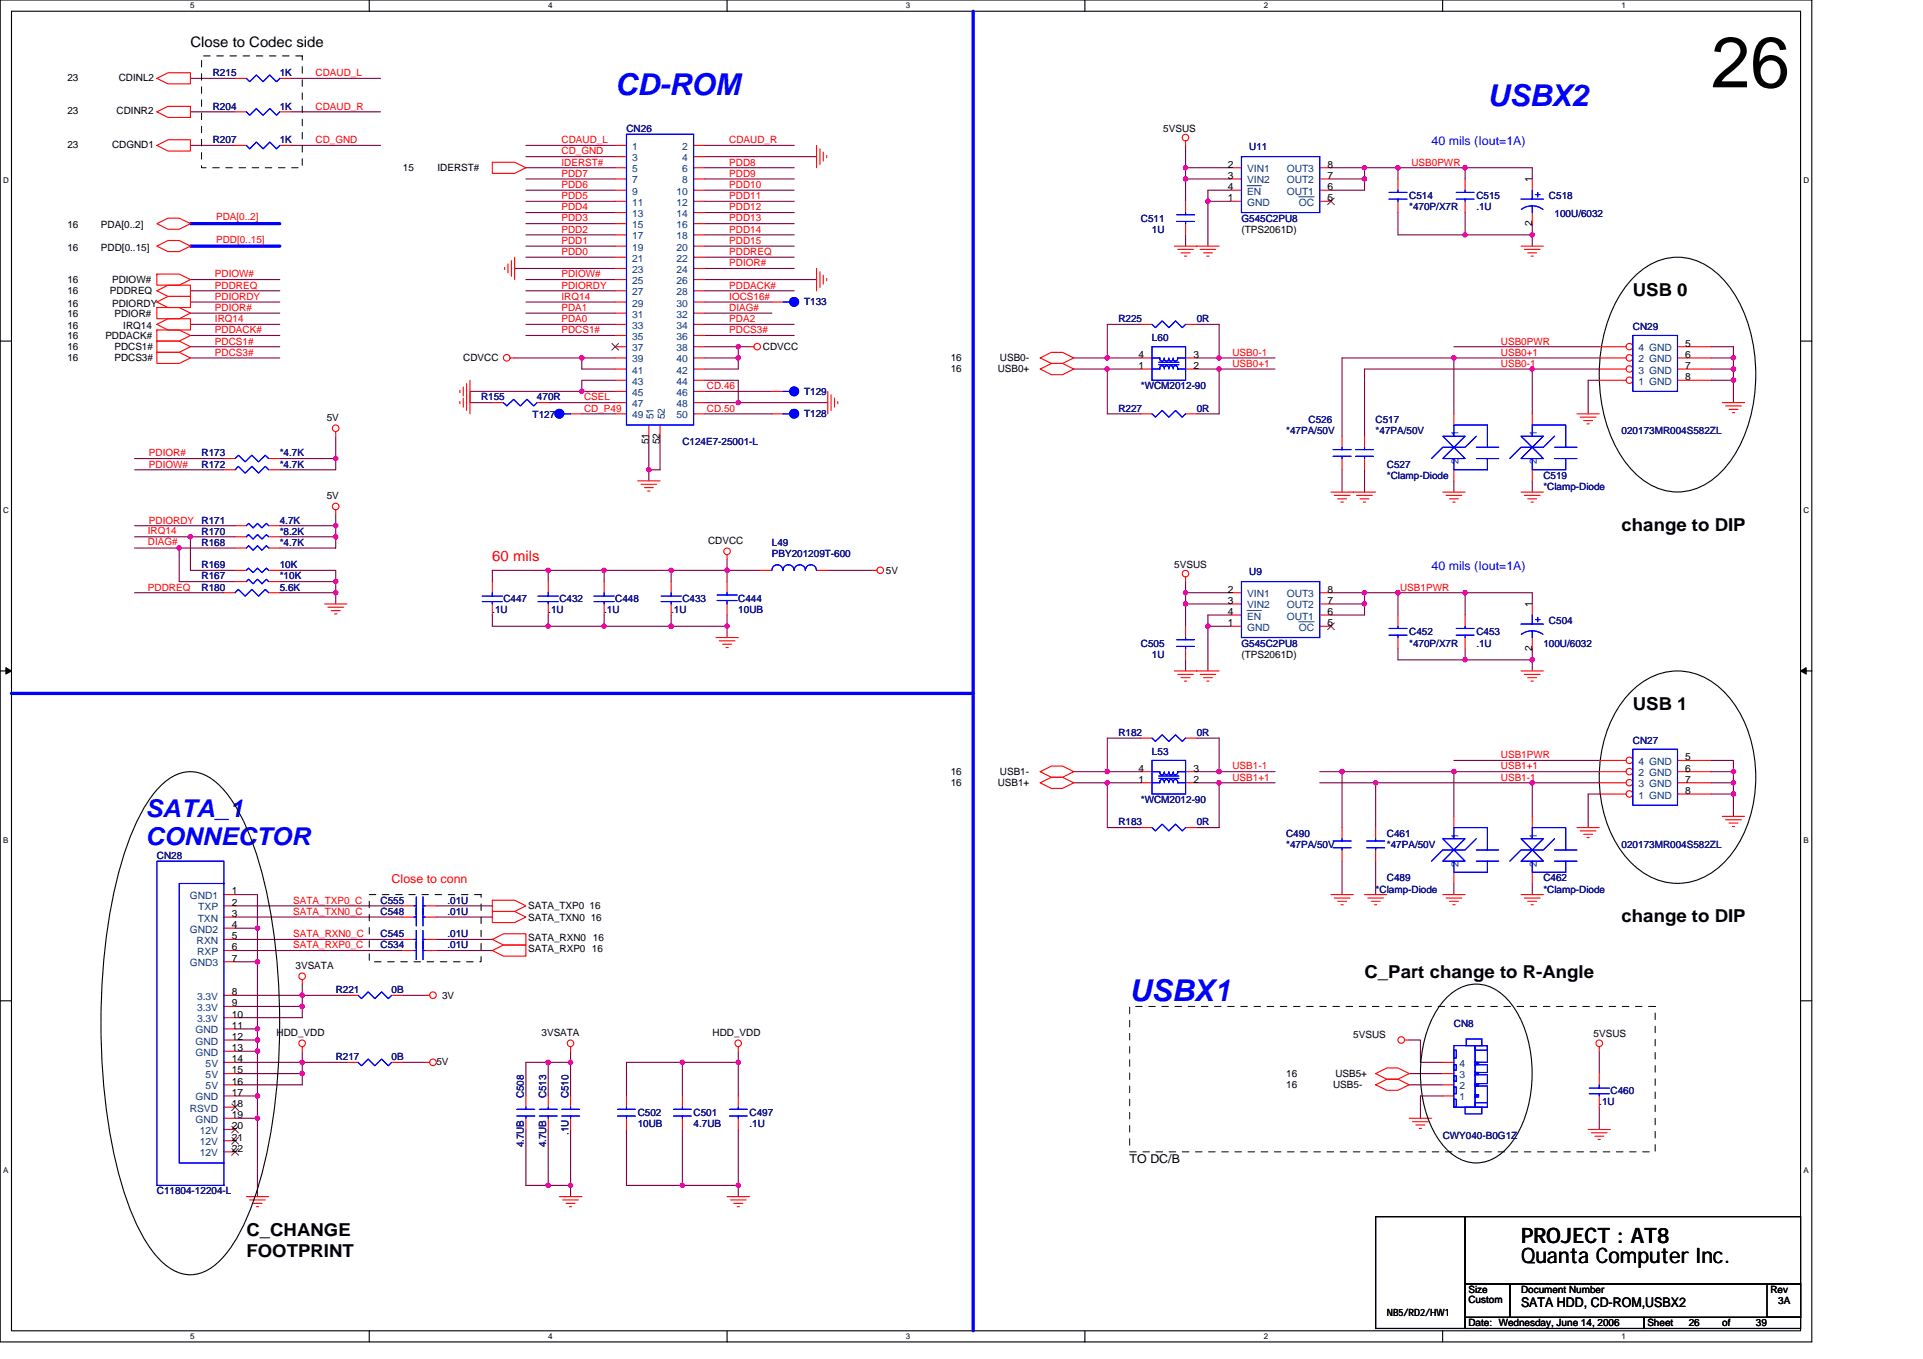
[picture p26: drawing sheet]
<svg xmlns="http://www.w3.org/2000/svg" width="297mm" height="210mm" viewBox="0 0 297 210" stroke-linecap="round" stroke-linejoin="round" font-family="sans-serif">
<defs><g id="words">
<text font-size="11" x="264.3" y="13.5">26</text>
<g font-size="4.7" fill="#00f">
<text x="95" y="14.7">CD-ROM</text>
<text x="229.8" y="16.4">USBX2</text>
<text x="174.5" y="154.6">USBX1</text>
</g>
<g font-size="3.8" fill="#00f">
<text x="22.5" y="126.1">SATA_1</text>
<text x="22.5" y="130.6">CONNECTOR</text>
</g>
<g font-size="3.3">
<text x="234.9" y="195.1">Quanta Computer Inc.</text>
<text x="234.9" y="192">PROJECT : AT8</text>
</g>
<g font-size="2.8">
<text x="252.2" y="45.7">USB 0</text>
<text x="250.5" y="82">change to DIP</text>
<text x="252.2" y="109.7">USB 1</text>
<text x="250.5" y="142.5">change to DIP</text>
<text x="210.8" y="151.1">C_Part change to R-Angle</text>
<text x="38.1" y="190.8">C_CHANGE</text>
<text x="38.1" y="194.1">FOOTPRINT</text>
</g>
<text font-size="2.2" x="29.4" y="7.2">Close to Codec side</text>
<text font-size="2.2" fill="#f00" x="76" y="86.7">60 mils</text>
<text font-size="2.1" x="234.9" y="201.9">SATA HDD, CD-ROM,USBX2</text>
<g font-size="1.9" fill="#00f">
<text x="221.1" y="22.4">40 mils (Iout=1A)</text>
<text x="221.1" y="88.1">40 mils (Iout=1A)</text>
</g>
<text font-size="1.9" fill="#f00" x="60.5" y="136.4">Close to conn</text>
<text font-size="1.9" x="174.5" y="179.6">TO DC/B</text>
<g font-size="1.5" fill="#000080">
<text x="32.9" y="11.8">R215</text>
<text x="43.2" y="11.8">1K</text>
<text x="32.9" y="17">R204</text>
<text x="43.2" y="17">1K</text>
<text x="32.9" y="22.1">R207</text>
<text x="43.2" y="22.1">1K</text>
<text x="96.8" y="20.4">CN26</text>
<text x="193" y="23.2">U11</text>
<text x="176.2" y="34.2">C511</text>
<text x="177.9" y="35.9">1U</text>
<text x="191.8" y="34.2">G545C2PU8</text>
<text x="217.7" y="30.8">C514</text>
<text x="217.7" y="32.5">*470P/X7R</text>
<text x="228" y="30.8">C515</text>
<text x="228" y="32.5">.1U</text>
<text x="239.3" y="30.8">C518</text>
<text x="240.1" y="33.5">100U/6032</text>
<text x="124.2" y="47.2">T133</text>
<text x="172.8" y="49.8">R225</text>
<text x="177.9" y="52.7">L60</text>
<text x="184.9" y="49.8">0R</text>
<text x="252.2" y="51">CN29</text>
<text x="74.3" y="61.8">R155</text>
<text x="82.3" y="64.6">T127</text>
<text x="82.9" y="61.8">470R</text>
<text x="124.2" y="64.5">T128</text>
<text x="124.2" y="61">T129</text>
<text x="172.8" y="63.6">R227</text>
<text x="176.2" y="60.1">*WCM2012-90</text>
<text x="184.9" y="63.6">0R</text>
<text x="202.1" y="65.3">C526</text>
<text x="212.5" y="65.3">C517</text>
<text x="31.1" y="70.5">R173</text>
<text x="43.2" y="70.5">*4.7K</text>
<text x="105.4" y="68.8">C124E7-25001-L</text>
<text x="198.7" y="67">*47PA/50V</text>
<text x="212.5" y="67">*47PA/50V</text>
<text x="250.5" y="67">020173MR004S582ZL</text>
<text x="31.1" y="72.2">R172</text>
<text x="43.2" y="72.2">*4.7K</text>
<text x="214.2" y="72.2">C527</text>
<text x="214.2" y="74">*Clamp-Diode</text>
<text x="238.4" y="74">C519</text>
<text x="238.4" y="75.7">*Clamp-Diode</text>
<text x="31.1" y="80.9">R171</text>
<text x="31.1" y="82.6">R170</text>
<text x="43.2" y="80.9">4.7K</text>
<text x="43.2" y="82.6">*8.2K</text>
<text x="31.1" y="89.5">R167</text>
<text x="31.1" y="84.3">R168</text>
<text x="31.1" y="87.8">R169</text>
<text x="43.2" y="89.5">*10K</text>
<text x="43.2" y="84.3">*4.7K</text>
<text x="43.2" y="87.8">10K</text>
<text x="119.2" y="84.3">L49</text>
<text x="119.2" y="86">PBY201209T-600</text>
<text x="193" y="88.8">U9</text>
<text x="31.1" y="91.2">R180</text>
<text x="43.2" y="91.2">5.6K</text>
<text x="76" y="94.7">.1U</text>
<text x="77.8" y="92.9">C447</text>
<text x="84.7" y="94.7">.1U</text>
<text x="86.4" y="92.9">C432</text>
<text x="93.3" y="94.7">.1U</text>
<text x="95" y="92.9">C448</text>
<text x="103.7" y="94.7">.1U</text>
<text x="105.4" y="92.9">C433</text>
<text x="114" y="92.9">C444</text>
<text x="114" y="94.7">10UB</text>
<text x="176.2" y="99.9">C505</text>
<text x="177.9" y="101.6">1U</text>
<text x="191.8" y="99.9">G545C2PU8</text>
<text x="217.7" y="98.1">C452</text>
<text x="217.7" y="99.9">*470P/X7R</text>
<text x="228" y="98.1">C453</text>
<text x="228" y="99.9">.1U</text>
<text x="238.4" y="99.9">100U/6032</text>
<text x="239.3" y="96.4">C504</text>
<text x="172.8" y="113.7">R182</text>
<text x="184.9" y="113.7">0R</text>
<text x="177.9" y="116.6">L53</text>
<text x="252.2" y="114.9">CN27</text>
<text x="176.2" y="124">*WCM2012-90</text>
<text x="172.8" y="127.5">R183</text>
<text x="184.9" y="127.5">0R</text>
<text x="198.7" y="129.2">C490</text>
<text x="198.7" y="130.9">*47PA/50V</text>
<text x="214.2" y="129.2">C461</text>
<text x="214.2" y="130.9">*47PA/50V</text>
<text x="250.5" y="130.9">020173MR004S582ZL</text>
<text x="24.2" y="132.7">CN28</text>
<text x="212.5" y="137.9">*Clamp-Diode</text>
<text x="214.2" y="136.1">C489</text>
<text x="238.4" y="136.1">C462</text>
<text x="238.4" y="137.9">*Clamp-Diode</text>
<text x="58.8" y="139.6">C555</text>
<text x="58.8" y="141.3">C548</text>
<text x="69.1" y="139.6">.01U</text>
<text x="69.1" y="141.3">.01U</text>
<text x="58.8" y="146.5">C534</text>
<text x="58.8" y="144.8">C545</text>
<text x="69.1" y="146.5">.01U</text>
<text x="69.1" y="144.8">.01U</text>
<text x="51.9" y="153.4">R221</text>
<text x="60.5" y="153.4">0B</text>
<text x="224.6" y="158.6">CN8</text>
<text x="51.9" y="163.8">R217</text>
<text x="60.5" y="163.8">0B</text>
<text x="80.9" y="169.6" transform="rotate(-90 80.9 169.6)">C508</text>
<text x="84.4" y="169.6" transform="rotate(-90 84.4 169.6)">C513</text>
<text x="87.8" y="169.6" transform="rotate(-90 87.8 169.6)">C510</text>
<text x="98.5" y="172.4">C502</text>
<text x="107.1" y="172.4">C501</text>
<text x="115.8" y="172.4">C497</text>
<text x="247" y="170.7">.1U</text>
<text x="248.8" y="169">C460</text>
<text x="80.9" y="177.2" transform="rotate(-90 80.9 177.2)">4.7UB</text>
<text x="84.4" y="177.2" transform="rotate(-90 84.4 177.2)">4.7UB</text>
<text x="87.8" y="175.3" transform="rotate(-90 87.8 175.3)">.1U</text>
<text x="98.5" y="174.1">10UB</text>
<text x="107.1" y="174.1">4.7UB</text>
<text x="115.8" y="174.1">.1U</text>
<text x="222.9" y="175.9">CWY040-B0G1Z</text>
<text x="24.2" y="184.5">C11804-12204-L</text>
</g>
<g font-size="1.5" fill="#f00">
<text x="48.7" y="11.8">CDAUD_L</text>
<text x="48.7" y="16.9">CDAUD_R</text>
<text x="48.7" y="22.1">CD_GND</text>
<text x="86.7" y="23.9">CD_GND</text>
<text x="86.7" y="22.1">CDAUD_L</text>
<text x="112.6" y="22.1">CDAUD_R</text>
<text x="86.7" y="29">PDD6</text>
<text x="86.7" y="27.3">PDD7</text>
<text x="86.7" y="25.6">IDERST#</text>
<text x="112.6" y="29">PDD10</text>
<text x="112.6" y="25.6">PDD8</text>
<text x="112.6" y="27.3">PDD9</text>
<text x="218" y="25.6">USB0PWR</text>
<text x="33.4" y="34">PDA[0..2]</text>
<text x="86.7" y="30.8">PDD5</text>
<text x="86.7" y="35.9">PDD2</text>
<text x="86.7" y="34.2">PDD3</text>
<text x="86.7" y="32.5">PDD4</text>
<text x="112.6" y="35.9">PDD14</text>
<text x="112.6" y="34.2">PDD13</text>
<text x="112.6" y="32.5">PDD12</text>
<text x="112.6" y="30.8">PDD11</text>
<text x="33.4" y="37.5">PDD[0..15]</text>
<text x="86.7" y="37.7">PDD1</text>
<text x="86.7" y="39.4">PDD0</text>
<text x="112.6" y="39.4">PDDREQ</text>
<text x="112.6" y="41.1">PDIOR#</text>
<text x="112.6" y="37.7">PDD15</text>
<text x="33.2" y="46.3">PDIORDY</text>
<text x="33.2" y="42.8">PDIOW#</text>
<text x="33.2" y="44.6">PDDREQ</text>
<text x="86.7" y="44.6">PDIORDY</text>
<text x="86.7" y="46.3">IRQ14</text>
<text x="86.7" y="42.8">PDIOW#</text>
<text x="112.6" y="44.6">PDDACK#</text>
<text x="112.6" y="46.3">IOCS16#</text>
<text x="33.2" y="51.5">PDDACK#</text>
<text x="33.2" y="48">PDIOR#</text>
<text x="33.2" y="49.8">IRQ14</text>
<text x="33.2" y="53.2">PDCS1#</text>
<text x="86.7" y="48">PDA1</text>
<text x="86.7" y="51.5">PDCS1#</text>
<text x="86.7" y="49.8">PDA0</text>
<text x="112.6" y="48">DIAG#</text>
<text x="112.6" y="49.8">PDA2</text>
<text x="112.6" y="51.5">PDCS3#</text>
<text x="231.8" y="53.2">USB0PWR</text>
<text x="33.2" y="54.9">PDCS3#</text>
<text x="190.4" y="56.7">USB0+1</text>
<text x="190.4" y="54.9">USB0-1</text>
<text x="231.8" y="56.7">USB0-1</text>
<text x="231.8" y="54.9">USB0+1</text>
<text x="90.2" y="61.8">CSEL</text>
<text x="90.2" y="63.6">CD_P49</text>
<text x="109.2" y="60.1">CD.46</text>
<text x="109.2" y="63.6">CD.50</text>
<text x="23" y="70.5">PDIOR#</text>
<text x="23" y="72.2">PDIOW#</text>
<text x="22.8" y="82.4">IRQ14</text>
<text x="23" y="80.9">PDIORDY</text>
<text x="22.8" y="84.1">DIAG#</text>
<text x="22.8" y="91.2">PDDREQ</text>
<text x="216.3" y="91.2">USB1PWR</text>
<text x="190.4" y="118.9">USB1-1</text>
<text x="231.8" y="118.9">USB1+1</text>
<text x="231.8" y="117.1">USB1PWR</text>
<text x="190.4" y="120.6">USB1+1</text>
<text x="231.8" y="120.6">USB1-1</text>
<text x="45.3" y="139.6">SATA_TXP0_C</text>
<text x="45.3" y="141.3">SATA_TXN0_C</text>
<text x="45.3" y="144.8">SATA_RXN0_C</text>
<text x="45.3" y="146.5">SATA_RXP0_C</text>
</g>
<g font-size="1.5">
<text x="10.4" y="17.6">23</text>
<text x="10.4" y="12.5">23</text>
<text x="18" y="17.6">CDINR2</text>
<text x="18.3" y="12.5">CDINL2</text>
<text x="10.4" y="22.8">23</text>
<text x="17.3" y="22.8">CDGND1</text>
<text x="179.7" y="20.4">5VSUS</text>
<text x="62.2" y="26.5">15</text>
<text x="67.6" y="26.5">IDERST#</text>
<text x="189.7" y="25.9">2</text>
<text x="189.7" y="27.6">3</text>
<text x="189.7" y="29.4">4</text>
<text x="205.1" y="29.4">6</text>
<text x="205.1" y="25.9">8</text>
<text x="205.1" y="27.6">7</text>
<text x="236.7" y="28.2" transform="rotate(-90 236.7 28.2)">1</text>
<text x="10.4" y="35.3">16</text>
<text x="15.6" y="35.3">PDA[0..2]</text>
<text x="189.7" y="31.1">1</text>
<text x="191.8" y="35.9">(TPS2061D)</text>
<text x="205.1" y="31.1">5</text>
<text x="236.7" y="34.9" transform="rotate(-90 236.7 34.9)">2</text>
<text x="10.4" y="38.7">16</text>
<text x="15.6" y="38.7">PDD[0..15]</text>
<text x="10.4" y="43.7">16</text>
<text x="10.4" y="47.3">16</text>
<text x="10.4" y="45.4">16</text>
<text x="17" y="45.4">PDDREQ</text>
<text x="17.3" y="43.7">PDIOW#</text>
<text x="17.3" y="47.3">PDIORDY</text>
<text x="10.4" y="48.9">16</text>
<text x="10.4" y="50.8">16</text>
<text x="10.4" y="52.4">16</text>
<text x="16.3" y="52.4">PDDACK#</text>
<text x="17.7" y="48.9">PDIOR#</text>
<text x="19" y="50.8">IRQ14</text>
<text x="260.3" y="53.5">5</text>
<text x="10.4" y="55.8">16</text>
<text x="10.4" y="54.1">16</text>
<text x="17.7" y="55.8">PDCS3#</text>
<text x="17.7" y="54.1">PDCS1#</text>
<text x="71.6" y="55.8">CDVCC</text>
<text x="117.9" y="54.1">CDVCC</text>
<text x="146.9" y="57.5">16</text>
<text x="146.9" y="55.8">16</text>
<text x="154.1" y="57.5">USB0+</text>
<text x="154.4" y="55.8">USB0-</text>
<text x="175.8" y="57">1</text>
<text x="175.8" y="55.3">4</text>
<text x="184.3" y="55.3">3</text>
<text x="184.3" y="57">2</text>
<text x="260.3" y="58.7">8</text>
<text x="260.3" y="57">7</text>
<text x="260.3" y="55.3">6</text>
<text x="50.5" y="65">5V</text>
<text x="100.2" y="68.6" transform="rotate(-90 100.2 68.6)">51</text>
<text x="101.9" y="68.6" transform="rotate(-90 101.9 68.6)">52</text>
<text x="50.5" y="77">5V</text>
<text x="109.4" y="84">CDVCC</text>
<text x="136.8" y="88.6">5V</text>
<text x="181.4" y="87.8">5VSUS</text>
<text x="189.7" y="91.5">2</text>
<text x="189.7" y="93.3">3</text>
<text x="189.7" y="95">4</text>
<text x="205.1" y="95">6</text>
<text x="205.1" y="91.5">8</text>
<text x="205.1" y="93.3">7</text>
<text x="236.7" y="93.8" transform="rotate(-90 236.7 93.8)">1</text>
<text x="189.7" y="96.7">1</text>
<text x="191.8" y="101.6">(TPS2061D)</text>
<text x="205.1" y="96.7">5</text>
<text x="236.7" y="100.6" transform="rotate(-90 236.7 100.6)">2</text>
<text x="146.9" y="119.7">16</text>
<text x="154.4" y="119.7">USB1-</text>
<text x="175.8" y="119.2">4</text>
<text x="184.3" y="119.2">3</text>
<text x="260.3" y="117.4">5</text>
<text x="260.3" y="119.2">6</text>
<text x="146.9" y="121.5">16</text>
<text x="154.1" y="121.5">USB1+</text>
<text x="175.8" y="120.9">1</text>
<text x="184.3" y="120.9">2</text>
<text x="260.3" y="122.6">8</text>
<text x="260.3" y="120.9">7</text>
<text x="35.8" y="143.3">4</text>
<text x="35.8" y="138.2">1</text>
<text x="35.8" y="139.9">2</text>
<text x="35.8" y="141.6">3</text>
<text x="81.6" y="140.4">SATA_TXP0 16</text>
<text x="81.6" y="142.2">SATA_TXN0 16</text>
<text x="35.8" y="148.5">7</text>
<text x="35.8" y="145.1">5</text>
<text x="35.8" y="146.8">6</text>
<text x="45.7" y="149.6">3VSATA</text>
<text x="81.6" y="145.3">SATA_RXN0 16</text>
<text x="81.6" y="147">SATA_RXP0 16</text>
<text x="35.8" y="153.7">8</text>
<text x="35.8" y="155.4">9</text>
<text x="68.3" y="154.3">3V</text>
<text x="35.8" y="160.6">12</text>
<text x="35.8" y="158.9">11</text>
<text x="35.8" y="157.2">10</text>
<text x="42.7" y="160">HDD_VDD</text>
<text x="83.6" y="160">3VSATA</text>
<text x="110.1" y="160">HDD_VDD</text>
<text x="209" y="160.3">5VSUS</text>
<text x="246.2" y="160.1">5VSUS</text>
<text x="35.8" y="167.5">16</text>
<text x="35.8" y="164.1">14</text>
<text x="35.8" y="165.8">15</text>
<text x="35.8" y="162.3">13</text>
<text x="67.4" y="164.4">5V</text>
<text x="198.7" y="166.3">16</text>
<text x="206.3" y="166.3">USB5+</text>
<text x="35.8" y="171">18</text>
<text x="35.8" y="172.7">19</text>
<text x="35.8" y="169.2">17</text>
<text x="198.7" y="168.1">16</text>
<text x="205.9" y="168.1">USB5-</text>
<text x="35.8" y="177.9">22</text>
<text x="35.8" y="174.4">20</text>
<text x="35.8" y="176.2">21</text>
<text x="214.2" y="203.2">NB5/RD2/HW1</text>
<text x="226.8" y="199.7">Size</text>
<text x="226.8" y="201.3">Custom</text>
<text x="234.9" y="199.7">Document Number</text>
<text x="273.5" y="199.7">Rev</text>
<text x="274.7" y="201.4">3A</text>
<text x="226.8" y="204.9">Date: Wednesday, June 14, 2006</text>
<text x="254.5" y="204.9">Sheet</text>
<text x="260.9" y="204.9">26</text>
<text x="266" y="204.9">of</text>
<text x="271.2" y="204.9">39</text>
</g>
<g font-size="1.5" fill="#004080">
<text x="97.6" y="23.2">1</text>
<text x="105.4" y="23.2">2</text>
<text x="97.6" y="24.9">3</text>
<text x="97.6" y="26.6">5</text>
<text x="97.6" y="28.3">7</text>
<text x="105.4" y="24.9">4</text>
<text x="105.4" y="26.6">6</text>
<text x="105.4" y="28.3">8</text>
<text x="192.6" y="26.6">VIN1</text>
<text x="192.6" y="28.3">VIN2</text>
<text x="198.8" y="26.6">OUT3</text>
<text x="198.8" y="28.3">OUT2</text>
<text x="97.6" y="30.1">9</text>
<text x="97.6" y="31.8">11</text>
<text x="97.6" y="33.5">13</text>
<text x="97.6" y="35.2">15</text>
<text x="104.5" y="30.1">10</text>
<text x="104.5" y="31.8">12</text>
<text x="104.5" y="33.5">14</text>
<text x="104.5" y="35.2">16</text>
<text x="192.6" y="31.8">GND</text>
<text x="192.6" y="30.1">EN</text>
<text x="198.8" y="30.1">OUT1</text>
<text x="200.6" y="31.8">OC</text>
<text x="97.6" y="37">17</text>
<text x="97.6" y="38.7">19</text>
<text x="97.6" y="40.4">21</text>
<text x="104.5" y="37">18</text>
<text x="104.5" y="38.7">20</text>
<text x="104.5" y="40.4">22</text>
<text x="97.6" y="42.2">23</text>
<text x="97.6" y="43.9">25</text>
<text x="97.6" y="45.6">27</text>
<text x="97.6" y="47.3">29</text>
<text x="104.5" y="42.2">24</text>
<text x="104.5" y="43.9">26</text>
<text x="104.5" y="45.6">28</text>
<text x="104.5" y="47.3">30</text>
<text x="97.6" y="49.1">31</text>
<text x="97.6" y="50.8">33</text>
<text x="97.6" y="52.5">35</text>
<text x="104.5" y="49.1">32</text>
<text x="104.5" y="50.8">34</text>
<text x="104.5" y="52.5">36</text>
<text x="97.6" y="54.3">37</text>
<text x="97.6" y="56">39</text>
<text x="97.6" y="57.7">41</text>
<text x="97.6" y="59.4">43</text>
<text x="104.5" y="54.3">38</text>
<text x="104.5" y="56">40</text>
<text x="104.5" y="57.7">42</text>
<text x="104.5" y="59.4">44</text>
<text x="253.1" y="59.4">1 GND</text>
<text x="253.1" y="56">2 GND</text>
<text x="253.1" y="57.7">3 GND</text>
<text x="253.1" y="54.3">4 GND</text>
<text x="97.6" y="61.2">45</text>
<text x="97.6" y="62.9">47</text>
<text x="97.6" y="64.6">49</text>
<text x="100.9" y="64.8" transform="rotate(-90 100.9 64.8)">51</text>
<text x="102.7" y="64.8" transform="rotate(-90 102.7 64.8)">52</text>
<text x="104.5" y="61.2">46</text>
<text x="104.5" y="62.9">48</text>
<text x="104.5" y="64.6">50</text>
<text x="225.3" y="71.7" transform="rotate(-90 225.3 71.7)">2</text>
<text x="225.3" y="67.4" transform="rotate(-90 225.3 67.4)">1</text>
<text x="237.4" y="71.7" transform="rotate(-90 237.4 71.7)">2</text>
<text x="237.4" y="67.4" transform="rotate(-90 237.4 67.4)">1</text>
<text x="192.6" y="95.7">EN</text>
<text x="192.6" y="92.2">VIN1</text>
<text x="192.6" y="94">VIN2</text>
<text x="198.8" y="95.7">OUT1</text>
<text x="198.8" y="92.2">OUT3</text>
<text x="198.8" y="94">OUT2</text>
<text x="192.6" y="97.4">GND</text>
<text x="200.6" y="97.4">OC</text>
<text x="253.1" y="119.9">2 GND</text>
<text x="253.1" y="118.2">4 GND</text>
<text x="253.1" y="123.3">1 GND</text>
<text x="253.1" y="121.6">3 GND</text>
<text x="225.3" y="129.6" transform="rotate(-90 225.3 129.6)">1</text>
<text x="237.4" y="129.6" transform="rotate(-90 237.4 129.6)">1</text>
<text x="225.3" y="133.9" transform="rotate(-90 225.3 133.9)">2</text>
<text x="237.4" y="133.9" transform="rotate(-90 237.4 133.9)">2</text>
<text x="29.3" y="138.9">GND1</text>
<text x="30.5" y="142.3">TXN</text>
<text x="30.6" y="140.6">TXP</text>
<text x="29.3" y="144.1">GND2</text>
<text x="29.3" y="149.2">GND3</text>
<text x="30.4" y="145.8">RXN</text>
<text x="30.5" y="147.5">RXP</text>
<text x="30.4" y="154.4">3.3V</text>
<text x="30.2" y="161.3">GND</text>
<text x="30.2" y="159.6">GND</text>
<text x="30.4" y="157.9">3.3V</text>
<text x="30.4" y="156.1">3.3V</text>
<text x="30.2" y="163.1">GND</text>
<text x="31.8" y="164.8">5V</text>
<text x="31.8" y="166.5">5V</text>
<text x="225.4" y="166.5">3</text>
<text x="225.4" y="164.8">4</text>
<text x="29.3" y="171.7">RSVD</text>
<text x="30.2" y="173.4">GND</text>
<text x="30.2" y="170">GND</text>
<text x="31.8" y="168.3">5V</text>
<text x="225.4" y="170">1</text>
<text x="225.4" y="168.3">2</text>
<text x="30.9" y="178.6">12V</text>
<text x="30.9" y="175.2">12V</text>
<text x="30.9" y="176.9">12V</text>
</g>
<g font-size="1.2">
<text x="29.4" y="1.3">5</text>
<text x="84.7" y="1.3">4</text>
<text x="139.9" y="1.3">3</text>
<text x="195.2" y="1.3">2</text>
<text x="250.5" y="1.3">1</text>
<text x=".5" y="28.3">D</text>
<text x="278.6" y="28.3">D</text>
<text x=".5" y="79.2">C</text>
<text x="278.6" y="79.2">C</text>
<text x=".5" y="130.2">B</text>
<text x="278.6" y="130.2">B</text>
<text x=".5" y="181.1">A</text>
<text x="278.6" y="181.1">A</text>
<text x="29.4" y="206.8">5</text>
<text x="84.7" y="206.8">4</text>
<text x="139.9" y="206.8">3</text>
<text x="195.2" y="206.8">2</text>
<text x="250.5" y="206.8">1</text>
</g>
</g></defs>
<path d="M0 0h279.9v207.3h-279.9zM1.8 1.7h276.3v203.8h-276.3z" fill="none" stroke="#000" stroke-width=".17"/>
<g fill="#fff">
<path d="M29.4 .2h.7v1.4h-.7z"/>
<path d="M29.4 205.7h.7v1.4h-.7z"/>
</g>
<path d="M57 0v1.7M57 205.5v1.8" fill="none" stroke="#000" stroke-width=".17"/>
<g fill="#fff">
<path d="M84.7 .2h.6v1.4h-.6z"/>
<path d="M84.7 205.7h.6v1.4h-.6z"/>
</g>
<path d="M112.3 0v1.7M112.3 205.5v1.8" fill="none" stroke="#000" stroke-width=".17"/>
<g fill="#fff">
<path d="M139.9 .2h.7v1.4h-.7z"/>
<path d="M139.9 205.7h.7v1.4h-.7z"/>
</g>
<path d="M167.6 0v1.7M167.6 205.5v1.8" fill="none" stroke="#000" stroke-width=".17"/>
<g fill="#fff">
<path d="M195.2 .2h.7v1.4h-.7z"/>
<path d="M195.2 205.7h.7v1.4h-.7z"/>
</g>
<path d="M222.8 0v1.7M222.8 205.5v1.8" fill="none" stroke="#000" stroke-width=".17"/>
<g fill="#fff">
<path d="M250.5 .2h.6v1.4h-.6z"/>
<path d="M250.5 205.7h.6v1.4h-.6z"/>
<path d="M.5 27.2h.8v1.4h-.8z"/>
<path d="M278.6 27.2h.8v1.4h-.8z"/>
<path d="M.5 78.1h.8v1.4h-.8z"/>
<path d="M278.6 78.1h.8v1.4h-.8z"/>
</g>
<path d="M0 52.7h1.8M278.1 52.7h1.8" fill="none" stroke="#000" stroke-width=".17"/>
<g fill="#fff">
<path d="M.5 129.1h.8v1.4h-.8z"/>
<path d="M278.6 129.1h.8v1.4h-.8z"/>
</g>
<path d="M0 103.6h1.8M278.1 103.6h1.8" fill="none" stroke="#000" stroke-width=".17"/>
<path d="M.9 103.1l.9 .5-.9 .5zM278.1 103.6l.9-.5v1z" fill="#000" stroke="#000" stroke-width=".15"/>
<g fill="#fff">
<path d="M.5 180h.8v1.4h-.8z"/>
<path d="M278.6 180h.8v1.4h-.8z"/>
</g>
<g fill="none" stroke="#000" stroke-width=".17">
<path d="M252.4 42.8a8.9 8.9 0 0 1 13.5 0 20.6 20.6 0 0 1 5.2 13.2 23.2 23.2 0 0 1-4.3 15.8 9.5 9.5 0 0 1-10.1 3.8 13.2 13.2 0 0 1-7.6-7.6 25.7 25.7 0 0 1 .7-21.7l1.6-2.4zM252 106.8a9.6 9.6 0 0 1 14.3 0 19.2 19.2 0 0 1 4.8 15 17.8 17.8 0 0 1-5.9 12.4 9.5 9.5 0 0 1-13.2-.9 19.3 19.3 0 0 1-4.9-15.1 18.2 18.2 0 0 1 4.9-11.4zM25.2 121a5.7 5.7 0 0 1 8.4 0 22.2 22.2 0 0 1 5.2 8.6 80.1 80.1 0 0 1 4.4 25.4 91.1 91.1 0 0 1-3.7 29.5 28 28 0 0 1-5 9.6 7.3 7.3 0 0 1-5.1 2.8 6.8 6.8 0 0 1-5.1-2.8 28 28 0 0 1-5-9.6 89.1 89.1 0 0 1-3.7-29.5 80.2 80.2 0 0 1 4.4-25.4 22.1 22.1 0 0 1 5.2-8.6zM0 154.6h1.8M223.4 154.1a6 6 0 0 1 9.3 0 16.2 16.2 0 0 1 3.9 10.1 18.7 18.7 0 0 1-3.2 12.4 6.7 6.7 0 0 1-6.4 2.9 8 8 0 0 1-5.1-3.9 20.2 20.2 0 0 1 0-19.6zM278.1 154.6h1.8M212.5 187.9h13.8v17.3h-13.8zM226.3 198.3h6.9v5.2h-6.9zM226.3 187.9h51.8v10.4h-51.8zM233.2 198.3h44.9v5.2h-44.9zM272.9 198.3h5.2v5.2h-5.2zM226.3 203.5h27.7v1.7h-27.7z"/>
<path d="M254 203.5h24.1v1.7h-24.1z"/>
</g>
<g fill="none" stroke="#800040" stroke-width=".17">
<path d="M29.4 17.3h6.9M29.4 12.1h6.9M45 17.3h13.8M45 12.1h13.8M29.4 22.5h6.9M45 22.5h13.8M81.2 22.5h13.8M81.2 39.7h13.8M81.2 36.3h13.8M81.2 34.5h13.8M81.2 31.1h13.8M81.2 29.4h13.8"/>
<path d="M81.2 27.6h13.8M81.2 24.2h13.8M81.2 32.8h13.8M81.2 25.9h13.8M81.2 38h13.8M108.9 22.5h13.8M108.9 39.7h13.8M108.9 36.3h13.8M108.9 34.5h13.8M108.9 31.1h13.8M108.9 29.4h13.8M108.9 27.6h13.8"/>
<path d="M108.9 24.2h17.2M108.9 32.8h13.8M108.9 25.9h13.8M108.9 38h13.8M183.1 27.6h6.9M183.1 25.9h6.9M183.1 22.5v8.6M183.1 36.3v1.7M186.6 31.1h3.4M190 29.4h-3.4v8.6M205.6 27.6h5.2M205.6 25.9h31.1v1.7"/>
<path d="M210.8 25.9v3.5h-5.2M215.9 32.8v3.5h20.8M215.9 25.9v1.7M226.3 25.9v1.7M226.3 32.8v3.5M236.7 34.5v3.5M29.4 55.3h13.8M29.4 51.8h13.8M29.4 48.4h13.8M29.4 50.1h13.8M29.4 46.7h13.8M29.4 43.2h13.8"/>
<path d="M29.4 44.9h13.8M29.4 53.6h13.8M79.5 55.3h15.5M79.5 41.5h15.5M81.2 51.8h13.8M81.2 48.4h13.8M81.2 50.1h13.8M81.2 46.7h13.8M81.2 43.2h13.8M81.2 44.9h13.8M89.9 55.3v1.7h5.1M95 58.7h-5.1v1.8"/>
<path d="M108.9 55.3h5.1M108.9 51.8h13.8M108.9 48.4h10.3M108.9 50.1h13.8M108.9 46.7h10.3M108.9 43.2h17.2M108.9 44.9h13.8M108.9 53.6h6.9M108.9 58.7h5.1v3.5M108.9 41.5h13.8M114 53.6v3.4h-5.1M165.9 55.3h10.3"/>
<path d="M165.9 57h10.3M171 57v6.9h5.2M176.2 50.1h-5.2v5.2M184.9 55.3h12.1M184.9 50.1h3.4v5.2M184.9 57h12.1M188.3 57v6.9h-3.4M224.6 53.6h22.4M224.6 55.3v8.6M236.7 57v6.9M247 55.3h-39.7v12.1M247 58.7h-1.7v5.2"/>
<path d="M247 57h-36.2v10.4M264.3 55.3h3.5M264.3 53.6h3.5v8.6M264.3 58.7h3.5M264.3 57h3.5M20.8 70.8h13.8M20.8 72.6h13.8M43.2 70.8h8.7M51.9 67.4v5.2h-8.7M51.9 79.5v5.1h-8.7M72.6 60.5h22.4M72.6 62.2h3.4"/>
<path d="M84.7 62.2h10.3M89.9 63.9h5.1M100.2 67.4v6.9M102 67.4v5.2h-1.8M108.9 60.5h10.3M108.9 63.9h10.3M108.9 62.2h19M207.3 72.6v3.4M210.8 72.6v3.4M224.6 74.3v1.7M236.7 74.3v1.7M20.8 91.5h13.8"/>
<path d="M20.8 82.9h15.5M20.8 81.2h15.5M20.8 84.6h15.5M27.7 84.6v5.2h8.6M29.4 82.9v5.2h6.9M43.2 88.1h8.7v5.2M43.2 91.5h8.7M43.2 89.8h8.7M43.2 82.9h8.7M43.2 81.2h8.7M76 95v1.7h36.3M84.7 88.1v1.7"/>
<path d="M84.7 95v1.7M93.3 88.1v1.7M93.3 95v1.7M103.7 88.1v1.7M103.7 95v1.7M112.3 86.4v3.4M112.3 95v3.5M117.5 88.1h-41.5v1.7M127.9 88.1h6.9M183.1 91.5h6.9M183.1 89.8v6.9M183.1 93.3h6.9"/>
<path d="M186.6 96.7h3.4M190 95h-3.4v8.6M205.6 91.5h31.1v1.8M205.6 93.3h5.2M210.8 91.5v3.5h-5.2M215.9 91.5v3.5M226.3 91.5v3.5M165.9 119.2h10.3M176.2 114h-5.2v5.2M183.1 101.9v1.7M184.9 114h3.4v5.2M184.9 119.2h12.1"/>
<path d="M203.9 119.2h43.1M207.3 119.2v8.6M215.9 100.2v1.7h20.8M224.6 117.5h22.4M224.6 119.2v6.9M226.3 100.2v1.7M236.7 100.2v3.4M264.3 117.5h3.5v8.6M264.3 119.2h3.5M36.3 139.9h25.9M36.3 138.2h3.5v46.6M67.4 139.9h8.6"/>
<path d="M165.9 120.9h10.3M171 120.9v6.9h5.2M184.9 120.9h12.1M188.3 120.9v6.9h-3.4M203.9 120.9h43.1M207.3 133v5.2M212.5 120.9v6.9M212.5 133v5.2M224.6 136.5v1.7M236.7 120.9v5.2M236.7 136.5v1.7M247 122.6h-1.7v5.2"/>
<path d="M264.3 120.9h3.5M264.3 122.6h3.5M36.3 153.7h17.3M36.3 141.6h25.9M36.3 145.1h25.9M36.3 146.8h25.9M36.3 148.5h3.5M36.3 158.9h3.5M36.3 143.4h3.5M36.3 155.4h10.4M46.7 152v5.2h-10.4M62.2 153.7h3.5"/>
<path d="M67.4 141.6h8.6M67.4 145.1h8.6M67.4 146.8h8.6M36.3 164.1h17.3M36.3 165.8h10.4M36.3 169.3h3.5M36.3 160.6h3.5M36.3 172.7h3.5M36.3 162.4h3.5M46.7 162.4v5.2h-10.4M62.2 164.1h3.5M81.2 174.5v8.6h6.9"/>
<path d="M84.7 164.1v5.2M84.7 174.5v8.6M88.1 164.1h-6.9v5.2M88.1 162.4v6.9M88.1 174.5v10.3M96.8 174.5v8.6h17.2M105.4 164.1v5.2M105.4 174.5v8.6M114 164.1h-17.2v5.2M114 162.4v6.9M114 174.5v10.3M217.7 160.6h1.7v3.5h3.5"/>
<path d="M217.7 167.6h5.2M217.7 165.8h5.2M222.9 169.3h-3.5v3.4M247 162.4v3.4M247 171v3.5"/>
</g>
<g fill="#f0f" stroke="#f0f" stroke-width=".17">
<circle cx="84.7" cy="88.1" r=".33"/>
<circle cx="51.9" cy="70.8" r=".33"/>
<circle cx="84.7" cy="164.1" r=".34"/>
<circle cx="88.1" cy="164.1" r=".34"/>
<circle cx="114" cy="183.1" r=".33"/>
<circle cx="103.7" cy="88.1" r=".33"/>
<circle cx="89.8" cy="60.4" r=".34"/>
<circle cx="112.3" cy="88.1" r=".33"/>
<circle cx="93.3" cy="96.7" r=".33"/>
<circle cx="39.8" cy="169.3" r=".34"/>
<circle cx="89.8" cy="55.3" r=".34"/>
<circle cx="93.3" cy="88.1" r=".33"/>
<circle cx="39.8" cy="148.5" r=".33"/>
<circle cx="114" cy="53.5" r=".33"/>
<circle cx="114" cy="55.3" r=".34"/>
<circle cx="114" cy="62.2" r=".33"/>
<circle cx="51.9" cy="81.2" r=".34"/>
<circle cx="51.9" cy="82.9" r=".34"/>
<circle cx="29.4" cy="82.9" r=".34"/>
<circle cx="27.7" cy="84.6" r=".34"/>
<circle cx="183.1" cy="25.9" r=".34"/>
<circle cx="224.6" cy="119.2" r=".34"/>
<circle cx="210.8" cy="25.9" r=".34"/>
<circle cx="183.1" cy="27.6" r=".33"/>
<circle cx="188.3" cy="119.2" r=".34"/>
<circle cx="171" cy="119.2" r=".34"/>
<circle cx="210.8" cy="91.5" r=".34"/>
<circle cx="210.8" cy="27.6" r=".33"/>
<circle cx="226.3" cy="36.3" r=".33"/>
<circle cx="215.9" cy="25.9" r=".34"/>
<circle cx="226.3" cy="25.9" r=".34"/>
<circle cx="267.8" cy="55.3" r=".34"/>
<circle cx="210.8" cy="93.3" r=".34"/>
<circle cx="226.3" cy="91.5" r=".34"/>
<circle cx="183.1" cy="91.5" r=".34"/>
<circle cx="171" cy="120.9" r=".34"/>
<circle cx="183.1" cy="93.3" r=".34"/>
<circle cx="215.9" cy="91.5" r=".34"/>
<circle cx="171" cy="55.3" r=".34"/>
<circle cx="236.7" cy="57" r=".34"/>
<circle cx="171" cy="57" r=".34"/>
<circle cx="188.3" cy="55.3" r=".34"/>
<circle cx="224.6" cy="55.3" r=".34"/>
<circle cx="207.3" cy="119.2" r=".34"/>
<circle cx="236.7" cy="120.9" r=".34"/>
<circle cx="212.5" cy="120.9" r=".34"/>
<circle cx="188.3" cy="120.9" r=".34"/>
<circle cx="188.3" cy="57" r=".34"/>
<circle cx="39.8" cy="172.7" r=".34"/>
<circle cx="103.7" cy="96.7" r=".33"/>
<circle cx="112.3" cy="96.7" r=".33"/>
<circle cx="39.8" cy="162.3" r=".34"/>
<circle cx="51.9" cy="91.5" r=".34"/>
<circle cx="236.7" cy="36.3" r=".33"/>
<circle cx="267.8" cy="58.7" r=".34"/>
<circle cx="267.8" cy="57" r=".34"/>
<circle cx="226.3" cy="101.9" r=".34"/>
<circle cx="236.7" cy="101.9" r=".34"/>
<circle cx="267.8" cy="122.6" r=".33"/>
<circle cx="267.8" cy="120.9" r=".34"/>
<circle cx="84.7" cy="96.7" r=".33"/>
<circle cx="186.6" cy="31.1" r=".34"/>
<circle cx="46.7" cy="153.7" r=".34"/>
<circle cx="46.7" cy="155.4" r=".34"/>
<circle cx="84.7" cy="183.1" r=".33"/>
<circle cx="88.1" cy="183.1" r=".33"/>
<circle cx="39.8" cy="143.4" r=".34"/>
<circle cx="51.9" cy="89.8" r=".34"/>
<circle cx="105.4" cy="183.1" r=".33"/>
<circle cx="114" cy="164.1" r=".34"/>
<circle cx="39.8" cy="158.9" r=".34"/>
<circle cx="39.8" cy="160.6" r=".34"/>
<circle cx="100.2" cy="72.5" r=".34"/>
<circle cx="105.4" cy="164.1" r=".34"/>
<circle cx="267.8" cy="119.2" r=".34"/>
<circle cx="46.7" cy="164.1" r=".34"/>
<circle cx="46.7" cy="165.8" r=".33"/>
<circle cx="186.6" cy="96.7" r=".33"/>
</g>
<path d="M150.3 1.7v203.8M29.4 38h13.8M29.4 34.5h13.8M1.8 107.1h148.5" fill="none" stroke="#00f" stroke-width=".51"/>
<g fill="none" stroke="#f00" stroke-width=".17">
<path d="M24.2 12.1l1.7-.9h3.5v1.8h-3.5zM24.2 17.3l1.7-.9h3.5v1.7h-3.5zM36.3 17.3h1.8M36.3 12.1h1.8M43.2 17.3h1.8M43.2 12.1h1.8M24.2 22.5l1.7-.9h3.5v1.7h-3.5zM24.2 38l1.7-.9h1.8l1.7 .9-1.7 .9h-1.8zM24.2 34.5l1.7-.8h1.8l1.7 .8-1.7 .9h-1.8zM36.3 22.5h1.8M43.2 22.5h1.8M76 25.1h3.5l1.7 .8-1.7 .9h-3.5z"/>
<path d="M79.5 39.7v3.5M95 38h1.8M95 22.5h1.8M95 24.2h1.8M95 25.9h1.8M95 27.6h1.8M95 29.4h1.8M95 31.1h1.8M95 32.8h1.8M95 34.5h1.8M95 36.3h1.8M95 39.7h1.8"/>
<path d="M107.1 38h1.8M107.1 22.5h1.8M107.1 24.2h1.8M107.1 25.9h1.8M107.1 27.6h1.8M107.1 29.4h1.8M107.1 31.1h1.8M107.1 32.8h1.8M107.1 34.5h1.8M107.1 36.3h1.8M107.1 39.7h1.8M126.1 22.5v3.4"/>
<path d="M126.7 23v2.4M127.2 23.5v1.4M127.7 24v.4M181.4 38h6.9M181.9 38.5h2.4M182.4 39.1h1.4M183 39.6h.3M183.1 21.8v.7M185.4 38.5h2.4M185.9 39.1h1.4M186.4 39.6h.3M190 25.9h1.8"/>
<path d="M190 27.6h1.8M190 29.4h1.8M190 31.1h1.8M203.9 25.9h1.7M203.9 27.6h1.7M203.9 29.4h1.7M203.9 31.1h1.7M215.9 27.6v1.8M215.9 31.1v1.7M226.3 27.6v1.8M226.3 31.1v1.7M234.9 38h3.5"/>
<path d="M235.5 38.5h2.4M236 39.1h1.4M236.5 39.6h.4M24.2 51h3.5l1.7 .8-1.7 .9h-3.5zM24.2 47.5h3.5l1.7 .9-1.7 .8h-3.5zM24.2 44.9l1.7-.9h3.5v1.8h-3.5zM24.2 50.1l1.7-.9h3.5v1.8h-3.5zM24.2 54.4h3.5l1.7 .9-1.7 .8h-3.5zM24.2 42.3h3.5l1.7 .9-1.7 .8h-3.5zM24.2 46.7l1.7-.9h3.5v1.7h-3.5zM24.2 52.7h3.5l1.7 .9-1.7 .8h-3.5zM71.6 59.8v1.4"/>
<path d="M72.1 59.2v2.5M72.6 58.7v3.5M78 41.3v.3M78.5 40.8v1.3M78.8 55.3h.7M79 40.3v2.4M95 55.3h1.8M95 53.6h1.8M95 41.5h1.8M95 43.2h1.8M95 44.9h1.8M95 46.7h1.8"/>
<path d="M95 48.4h1.8M95 50.1h1.8M95 51.8h1.8M95 57h1.8M95 58.7h1.8M107.1 55.3h1.8M107.1 53.6h1.8M107.1 41.5h1.8M107.1 43.2h1.8M107.1 44.9h1.8M107.1 46.7h1.8M107.1 48.4h1.8"/>
<path d="M107.1 50.1h1.8M107.1 51.8h1.8M107.1 57h1.8M107.1 58.7h1.8M115.8 53.6h.7M126.1 41.5v3.4M126.7 42v2.4M127.2 42.5v1.4M127.7 43v.4M160.7 57l1.7-.9h1.7l1.8 .9-1.8 .9h-1.7zM160.7 55.3l1.7-.9h1.7l1.8 .9-1.8 .8h-1.7zM176.2 55.3h1.7"/>
<path d="M176.2 50.1h1.7M176.2 57h1.7M183.1 55.3h1.8M183.1 50.1h1.8M183.1 57h1.8M34.6 70.8h1.7M34.6 72.6h1.7M41.5 70.8h1.7M41.5 72.6h1.7M51.9 66.7v.7M51.9 78.8v.7M71 60.3v.3"/>
<path d="M71 62v.4M71.6 61.5v1.4M72.1 61v2.4M72.6 60.5v3.4M95 62.2h1.8M95 63.9h1.8M95 60.5h1.8M98.5 74.3h3.5M99 74.8h2.4M99.5 75.3h1.4M100.1 75.8h.3M100.2 65.6v1.8"/>
<path d="M102 65.6v1.8M107.1 62.2h1.8M107.1 63.9h1.8M107.1 60.5h1.8M127.9 60.5v3.4M128.4 61v2.4M128.9 61.5v1.4M129.4 62v.4M176.2 63.9h1.7M183.1 63.9h1.8M205.6 76h6.9M206.1 76.5h2.4"/>
<path d="M206.6 77h1.4M207.1 77.6h.4M209.5 76.5h2.5M210.1 77h1.4M210.6 77.6h.3M210.8 67.4v1.7M210.8 70.8v1.8M222.9 76h3.4M223.4 76.5h2.4M223.9 77h1.4M224.4 77.6h.4M234.9 76h3.5"/>
<path d="M235.5 76.5h2.4M236 77h1.4M236.5 77.6h.4M236.7 63.9v1.7M236.7 72.6v1.7M243.6 63.9h3.4M244.1 64.4h2.4M244.6 65h1.4M245.1 65.5h.4M266 62.2h3.5M266.5 62.7h2.5M267.1 63.2h1.4"/>
<path d="M267.6 63.7h.3M34.6 91.5h1.7M36.3 89.8h1.8M36.3 81.2h1.8M36.3 84.6h1.8M41.5 91.5h1.7M41.5 89.8h1.7M41.5 81.2h1.7M41.5 84.6h1.7M50.1 93.3h3.5M50.6 93.8h2.5M51.2 94.3h1.4"/>
<path d="M51.7 94.8h.3M76 89.8v1.7M76 93.3v1.7M93.3 89.8v1.7M93.3 93.3v1.7M103.7 89.8v1.7M103.7 93.3v1.7M110.6 98.5h3.4M111.1 99h2.4M111.6 99.5h1.4M112.3 85.7v.7M112.3 89.8v1.7"/>
<path d="M112.3 93.3v1.7M117.5 88.1h1.7M126.1 88.1h1.8M134.8 88.1h.7M183.1 89.1v.7M183.1 96.7v1.8M190 91.5h1.8M190 96.7h1.8M190 95h1.8M190 93.3h1.8M203.9 91.5h1.7M203.9 96.7h1.7"/>
<path d="M203.9 95h1.7M203.9 93.3h1.7M215.9 95v1.7M215.9 98.5v1.7M226.3 95v1.7M226.3 98.5v1.7M112.1 100h.4M160.7 119.2l1.7-.9h1.7l1.8 .9-1.8 .9h-1.7zM176.2 119.2h1.7M181.4 103.6h6.9M181.9 104.2h2.4M182.4 104.7h1.4"/>
<path d="M183 105.2h.3M183.1 100.2v1.7M183.1 119.2h1.8M185.4 104.2h2.4M185.9 104.7h1.4M186.4 105.2h.3M234.9 103.6h3.5M235.5 104.2h2.4M236 104.7h1.4M236.5 105.2h.4M34.6 138.2h1.7M34.6 139.9h1.7"/>
<path d="M62.2 139.9h1.8M65.7 139.9h1.7M76 139h3.5l1.7 .9-1.7 .9h-3.5zM160.7 120.9l1.7-.8h1.7l1.8 .8-1.8 .9h-1.7zM176.2 127.8h1.7M176.2 120.9h1.7M183.1 127.8h1.8M183.1 120.9h1.8M205.6 138.2h3.4M206.1 138.7h2.4M206.6 139.2h1.4M207.1 139.7h.4"/>
<path d="M207.3 127.8v1.7M207.3 131.3v1.7M210.8 138.2h3.4M211.3 138.7h2.4M211.8 139.2h1.4M212.3 139.7h.4M222.9 138.2h3.4M223.4 138.7h2.4M223.9 139.2h1.4M224.4 139.7h.4M224.6 126.1v1.7M224.6 134.7v1.8"/>
<path d="M234.9 138.2h3.5M235.5 138.7h2.4M236 139.2h1.4M236.5 139.7h.4M243.6 127.8h3.4M244.1 128.3h2.4M244.6 128.9h1.4M245.1 129.4h.4M266 126.1h3.5M266.5 126.6h2.5M267.1 127.1h1.4M267.6 127.7h.3"/>
<path d="M34.6 146.8h1.7M34.6 153.7h1.7M34.6 157.2h1.7M34.6 143.4h1.7M34.6 158.9h1.7M34.6 155.4h1.7M34.6 148.5h1.7M34.6 145.1h1.7M34.6 141.6h1.7M46.7 151.3v.7M53.6 153.7h1.7M60.5 153.7h1.7"/>
<path d="M62.2 146.8h1.8M62.2 145.1h1.8M62.2 141.6h1.8M65.7 153.7h.7M65.7 146.8h1.7M65.7 145.1h1.7M65.7 141.6h1.7M76 140.8h3.5l1.7 .8-1.7 .9h-3.5zM76 145.1l1.8-.9h3.4v1.8h-3.4zM76 146.8l1.8-.8h3.4v1.7h-3.4zM34.6 172.7h1.7M34.6 160.6h1.7"/>
<path d="M34.6 177.9h1.7M34.6 174.5h1.7M34.6 171h1.7M34.6 167.6h1.7M34.6 164.1h1.7M34.6 176.2h1.7M34.6 169.3h1.7M34.6 165.8h1.7M34.6 162.4h1.7M46.7 161.7v.7M53.6 164.1h1.7M60.5 164.1h1.7"/>
<path d="M65.7 164.1h.7M81.2 169.3v1.7M81.2 172.7v1.8M84.7 169.3v1.7M84.7 172.7v1.8M88.1 161.7v.7M88.1 169.3v1.7M88.1 172.7v1.8M96.8 169.3v1.7M96.8 172.7v1.8M105.4 169.3v1.7M105.4 172.7v1.8"/>
<path d="M114 161.7v.7M114 169.3v1.7M114 172.7v1.8M212.5 167.6l1.7-.9h1.7l1.8 .9-1.8 .8h-1.7zM212.5 165.8l1.7-.8h1.7l1.8 .8-1.8 .9h-1.7zM217 160.6h.7M217.7 172.7h3.4M218.2 173.2h2.4M218.7 173.8h1.4M219.2 174.3h.4M245.3 174.5h3.5M245.8 175h2.4"/>
<path d="M246.4 175.5h1.3M246.9 176h.3M247 161.7v.7M247 165.8v1.8M247 169.3v1.7M38.1 184.8h3.4M38.6 185.3h2.4M39.1 185.9h1.4M39.6 186.4h.3M86.4 184.8h3.5M86.9 185.3h2.4M87.4 185.9h1.4"/>
<path d="M88 186.4h.3M112.3 184.8h3.5M112.8 185.3h2.4M113.3 185.9h1.4M113.9 186.4h.3"/>
<circle cx="183.1" cy="21.2" r=".51"/>
<circle cx="78.3" cy="55.3" r=".51"/>
<circle cx="117" cy="53.5" r=".51"/>
<circle cx="51.9" cy="66.1" r=".51"/>
<circle cx="51.9" cy="78.2" r=".51"/>
<circle cx="112.3" cy="85.2" r=".51"/>
<circle cx="136" cy="88.1" r=".51"/>
<circle cx="183.1" cy="88.6" r=".51"/>
<circle cx="46.7" cy="150.8" r=".51"/>
<circle cx="66.9" cy="153.7" r=".51"/>
<circle cx="46.7" cy="161.1" r=".51"/>
<circle cx="66.9" cy="164.1" r=".51"/>
<circle cx="88.1" cy="161.1" r=".51"/>
<circle cx="114" cy="161.1" r=".51"/>
<circle cx="216.4" cy="160.6" r=".51"/>
<circle cx="247" cy="161.1" r=".51"/>
</g>
<path d="M31.1 8.6h15.6v17.3h-15.6zM57 138.2h17.3v10.3h-17.3zM174.5 155.4h81.2v22.5h-81.2z" fill="none" stroke="#000" stroke-width=".15" stroke-dasharray="1 1 1 1 1 1 1 1"/>
<g fill="none" stroke="#00f" stroke-width=".17">
<path d="M38.1 17.3l.5 .5 1-1 1 1 1.1-1 1 1 .5-.5M38.1 12.1l.5 .5 1-1 1 1 1.1-1 1 1 .5-.5M38.1 22.5l.5 .5 1-1.1 1 1.1 1.1-1.1 1 1.1 .5-.5M96.8 20.7h10.3v44.9h-10.3zM191.8 24.2h12.1v8.6h-12.1zM214.6 29.7h2.7M214.6 30.8h2.7M215.9 29.4v.3M215.9 30.8v.3M224.9 29.7h2.8M224.9 30.8h2.8M226.3 29.4v.3"/>
<path d="M226.3 30.8v.3M177.9 53.6h5.2v5.1h-5.2zM177.9 50.1l.6 .5 1-1 1 1 1.1-1 1 1 .5-.5M177.9 55.3h1.3a.35 .35 0 0 0 .2 .5 .35 .35 0 0 0 .4-.4M179 56.3h3.1M179 56h3.1M179.2 56.8a.35 .35 0 0 1 .3-.3 .35 .35 0 0 1 .3 .3 .35 .35 0 0 1 .4-.3 .35 .35 0 0 1 .3 .3 .33 .33 0 0 1 .4-.3 .33 .33 0 0 1 .3 .3M179.2 56.8v.2h-1.3M179.8 55.4a.34 .34 0 0 0 .4 .4 .34 .34 0 0 0 .3-.4M179.8 55.3v.2M179.8 56.8v.2M180.5 55.4a.33 .33 0 0 0 .4 .4 .33 .33 0 0 0 .3-.4"/>
<path d="M180.5 55.3v.2M180.5 56.8v.2M181.2 55.3a.35 .35 0 0 0 .3 .5 .35 .35 0 0 0 .4-.4M181.2 56.8a.34 .34 0 0 1 .4-.3 .34 .34 0 0 1 .3 .3M181.2 56.8v.2M181.9 56.8v.2h1.2M183.1 55.3h-1.2v.2M36.3 70.8l.5-.5 1.1 1 1-1 1 1 1.1-1 .5 .5M36.3 72.6l.5-.6 1.1 1.1 1-1.1 1 1.1 1.1-1.1 .5 .6M177.9 63.9l.6 .5 1-1 1 1 1.1-1 1 1 .5-.5M209.4 70.5h2.7M209.4 69.4h2.7"/>
<path d="M210.8 69.1v.3M210.8 70.5v.3M234.9 67.4l3.5 3.4h-3.5l3.5-3.4zM236.7 67.4v-1.8h5.1v3.5M236.7 70.8v1.8h5.1v-1.8M240.1 67.4l-1.7 1.7h-3.5l-1.7 1.7M240.1 69.1h3.5M240.1 70.8h3.5M36.3 91.5l.5-.5 1.1 1.1 1-1.1 1 1.1 1.1-1.1 .5 .5M38.1 89.8l.3-.3 .7 .7 .7-.7 .7 .7 .6-.7 .4 .3M38.1 81.2l.3-.4 .7 .7 .7-.7 .7 .7 .6-.7 .4 .4M38.1 84.6l.3-.3 .7 .7 .7-.7 .7 .7 .6-.7 .4 .3"/>
<path d="M74.5 92.1h3.1M74.5 92.9h3.1M76 91.5v.6M76 92.9v.4M91.8 92.1h3.1M91.8 92.9h3.1M93.3 91.5v.6M93.3 92.9v.4M102.1 92.1h3.1M102.1 92.9h3.1M103.7 91.5v.6M103.7 92.9v.4"/>
<path d="M110.8 92.8h3.1M110.8 91.9h3.1M112.3 91.5v.4M112.3 92.8v.5M119.2 88.1a.85 .85 0 0 1 .9-.9 .85 .85 0 0 1 .8 .9M120.9 88.1a.86 .86 0 0 1 .9-.9 .86 .86 0 0 1 .9 .9M122.7 88.1a.86 .86 0 0 1 .8-.9 .86 .86 0 0 1 .9 .9M124.4 88.1a.85 .85 0 0 1 .9-.9 .85 .85 0 0 1 .8 .9M181.8 99.8h2.7M181.8 98.8h2.7M183.1 98.5v.3M183.1 99.8v.4"/>
<path d="M191.8 89.8h12.1v8.7h-12.1zM214.6 97.1h2.7M214.6 98.1h2.7M215.9 96.7v.4M215.9 98.1v.4M224.9 97.1h2.8M224.9 98.1h2.8M226.3 96.7v.4M226.3 98.1v.4M177.9 117.5h5.2v5.1h-5.2zM177.9 119.2h1.3v.2M179 119.9h3.1"/>
<path d="M179.2 119.3a.34 .34 0 0 0 .3 .4 .34 .34 0 0 0 .3-.4 .35 .35 0 0 0 .4 .4 .35 .35 0 0 0 .3-.4 .34 .34 0 0 0 .4 .4 .34 .34 0 0 0 .3-.4M179.8 119.2v.2M180.5 119.2v.2M181.2 119.3a.34 .34 0 0 0 .4 .4 .34 .34 0 0 0 .3-.4M181.2 119.2v.2M183.1 119.2h-1.2v.2M24.2 133h10.4v3.5h-6.9v43.1h6.9v3.5h-10.4zM34.6 136.5v43.1M64 139.9h.3M64.3 138.5v4.5M65.3 139.9h.4M65.3 138.5v4.5"/>
<path d="M177.9 127.8l.6 .5 1-1 1 1 1.1-1 1 1 .5-.5M179 120.2h3.1M179.8 120.7a.36 .36 0 0 0-.4-.3 .36 .36 0 0 0-.2 .5h-1.3M179.8 120.7a.34 .34 0 0 1 .4-.3 .34 .34 0 0 1 .3 .3M179.8 120.7v.2M180.5 120.7a.33 .33 0 0 1 .4-.3 .33 .33 0 0 1 .3 .3M180.5 120.7v.2M181.9 120.7a.36 .36 0 0 0-.4-.3 .36 .36 0 0 0-.3 .5M181.9 120.7v.2h1.2M205.9 130.9h2.8M205.9 129.9h2.8M207.3 129.5v.4"/>
<path d="M207.3 130.9v.4M222.9 129.5l3.4 3.5h-3.4l3.4-3.5zM224.6 129.5v-1.7h5.2v3.5M224.6 133v1.7h5.2v-1.7M228 129.5l-1.7 1.8h-3.4l-1.8 1.7M228 131.3h3.5M228 133h3.5M55.3 153.7l.5 .5 1.1-1 1 1 1-1 1.1 1 .5-.5M64 146.8h.3M64 141.6h.3M64 145.1h.3M64.3 143.7v4.5"/>
<path d="M65.3 143.7v4.5M65.3 146.8h.4M65.3 141.6h.4M65.3 145.1h.4M55.3 164.1l.5 .5 1.1-1 1 1 1-1 1.1 1 .5-.5M79.8 171.3h2.8M79.8 172.4h2.8M81.2 171v.3M81.2 172.4v.3M83.3 171.3h2.8M83.3 172.4h2.8M84.7 171v.3"/>
<path d="M84.7 172.4v.3M86.8 171.3h2.7M86.8 172.4h2.7M88.1 171v.3M88.1 172.4v.3M95.4 171.3h2.7M95.4 172.4h2.7M96.8 171v.3M96.8 172.4v.3M104 171.3h2.8M104 172.4h2.8M105.4 171v.3"/>
<path d="M105.4 172.4v.3M112.7 171.3h2.7M112.7 172.4h2.7M114 171v.3M114 172.4v.3M245.5 168.1h3.1M245.5 168.9h3.1M247 167.6v.5M247 168.9v.4"/>
</g>
<g fill="none" stroke="#804000" stroke-width=".15">
<path d="M205.1 30.6l1 1M206.1 30.6l-1 1M94.5 53l1.1 1.1M95.5 53l-1 1.1M205.1 96.2l1 1.1M206.1 96.2l-1 1.1M35.8 177.4l1 1M35.8 173.9l1 1.1M35.8 170.5l1 1M35.8 175.7l1 1M36.8 177.4l-1 1M36.8 173.9l-1 1.1"/>
<path d="M36.8 170.5l-1 1M36.8 175.7l-1 1"/>
</g>
<path d="M192.6 28.7h2.2M200.6 30.4h2.4M192.6 94.3h2.2M200.6 96h2.4" fill="none" stroke="#004080" stroke-width=".15"/>
<circle cx="251.7" cy="58.7" r=".51" fill="#fff" stroke="#f00" stroke-width=".17"/>
<path d="M247 58.7h4.2" fill="none" stroke="#f00" stroke-width=".17"/>
<circle cx="251.7" cy="55.3" r=".51" fill="#fff" stroke="#f00" stroke-width=".17"/>
<path d="M247 55.3h4.2" fill="none" stroke="#f00" stroke-width=".17"/>
<circle cx="251.7" cy="57" r=".51" fill="#fff" stroke="#f00" stroke-width=".17"/>
<path d="M247 57h4.2" fill="none" stroke="#f00" stroke-width=".17"/>
<circle cx="251.7" cy="53.5" r=".51" fill="#fff" stroke="#f00" stroke-width=".17"/>
<g fill="none" stroke="#f00" stroke-width=".17">
<path d="M183.1 31.1v1.7M183.1 34.5v1.8M119.2 46.7h1.7M247 53.6h4.2M259.1 53.6h5.2M259.1 58.7h5.2M259.1 57h5.2M259.1 55.3h5.2M76 62.2h1.8M82.9 62.2h1.8M88.1 63.9h1.8M119.2 63.9h1.7"/>
<path d="M119.2 60.5h1.7M36.3 82.9h1.8M41.5 82.9h1.7M84.7 89.8v1.7M84.7 93.3v1.7M236.7 93.3v1.7M236.7 98.5v1.7M212.5 127.8v1.7M212.5 131.3v1.7M236.7 126.1v1.7M236.7 134.7v1.8M222.9 169.3h1.7"/>
<path d="M222.9 167.6h1.7M222.9 165.8h1.7M222.9 164.1h1.7"/>
</g>
<g fill="none" stroke="#00f" stroke-width=".17">
<path d="M181.8 34.2h2.7M181.8 33.2h2.7M183.1 32.8v.4M183.1 34.2v.3M120.9 46.7h1.1M252.2 51.8h6.9v8.7h-6.9zM77.8 62.2l.5 .5 1-1 1.1 1 1-1 1 1 .5-.5M87.1 63.9h1M120.9 63.9h1.1M120.9 60.5h1.1M38.1 82.9l.3-.3 .7 .7 .7-.7 .7 .7 .6-.7 .4 .3M83.1 92.1h3.1"/>
<path d="M83.1 92.9h3.1M84.7 91.5v.6M84.7 92.9v.4M234.9 96.4h3.5M235 98l.6-.4 1.1-.2 1 .2 .6 .4M236.7 95v1.4M236.7 97.4v1.1M237.2 95.7h.7M237.5 95.4v.6M211.1 130.9h2.8M211.1 129.9h2.8M212.5 129.5v.4"/>
<path d="M212.5 130.9v.4M234.9 129.5l3.5 3.5h-3.5l3.5-3.5zM236.7 129.5v-1.7h5.1v3.5M236.7 133v1.7h5.1v-1.7M240.1 129.5l-1.7 1.8h-3.5l-1.7 1.7M240.1 131.3h3.5M240.1 133h3.5M224.6 167.9h.3v1h-.3zM224.6 169.8h.3v1.2h-.3zM224.6 166.2h.3v.8h-.3zM224.6 162.2h.3v1.2h-.3zM224.6 164.4h.3v.9h-.3z"/>
<path d="M224.6 161.5h3.3v9.5h-3.3zM226.3 171h2.6v1h-2.6zM226.5 160.5h2.4v1h-2.4zM227.9 161.5h1.9v.7h-1.9zM227.9 170.3h1.9v.7h-1.9zM227.9 166h1.9v1.4h-1.9zM227.9 167.7h1.9v2.6h-1.9zM227.9 164.4h1.9v1.3h-1.9zM227.9 161.5h1.9v2.6h-1.9z"/>
</g>
<g fill="#00f" stroke="#00f" stroke-width=".17">
<path d="M227.9 167.4v.3h.5v-.3z" fill-rule="evenodd"/>
<path d="M227.9 169.1v.3h.5v-.3z" fill-rule="evenodd"/>
<path d="M227.9 165.7v.3h.5v-.3z" fill-rule="evenodd"/>
<path d="M227.9 164.1v.3h.5v-.3z" fill-rule="evenodd"/>
<path d="M227.9 167.4v.3h.5v-.3z" fill-rule="evenodd"/>
<path d="M227.9 169.1v.3h.5v-.3z" fill-rule="evenodd"/>
<path d="M227.9 165.7v.3h.5v-.3z" fill-rule="evenodd"/>
<path d="M227.9 164.1v.3h.5v-.3z" fill-rule="evenodd"/>
<circle cx="122.7" cy="46.6" r=".69"/>
<circle cx="122.7" cy="63.9" r=".69"/>
<circle cx="122.7" cy="60.5" r=".69"/>
<circle cx="86.4" cy="63.9" r=".68"/>
</g>
<circle cx="251.7" cy="122.6" r=".51" fill="#fff" stroke="#f00" stroke-width=".17"/>
<path d="M247 122.6h4.2" fill="none" stroke="#f00" stroke-width=".17"/>
<circle cx="251.7" cy="119.2" r=".51" fill="#fff" stroke="#f00" stroke-width=".17"/>
<path d="M247 119.2h4.2" fill="none" stroke="#f00" stroke-width=".17"/>
<circle cx="251.7" cy="120.9" r=".51" fill="#fff" stroke="#f00" stroke-width=".17"/>
<path d="M247 120.9h4.2" fill="none" stroke="#f00" stroke-width=".17"/>
<circle cx="251.7" cy="117.4" r=".51" fill="#fff" stroke="#f00" stroke-width=".17"/>
<g fill="none" stroke="#f00" stroke-width=".17">
<path d="M236.7 27.6v1.8M236.7 32.8v1.7M207.3 67.4v1.7M207.3 70.8v1.8M224.6 63.9v1.7M224.6 72.6v1.7M36.3 88.1h1.8M41.5 88.1h1.7M176.2 114h1.7M183.1 114h1.8M247 117.5h4.2M259.1 117.5h5.2"/>
<path d="M259.1 119.2h5.2M259.1 122.6h5.2M259.1 120.9h5.2"/>
</g>
<g fill="none" stroke="#00f" stroke-width=".17">
<path d="M234.9 30.8h3.5M235 32.3l.6-.3 1.1-.2 1 .2 .6 .3M236.7 29.4v1.4M236.7 31.8v1M237.2 30.1h.7M237.5 29.7v.7M205.9 70.5h2.8M205.9 69.4h2.8M207.3 69.1v.3M207.3 70.5v.3M222.9 67.4l3.4 3.4h-3.4l3.4-3.4zM224.6 67.4v-1.8h5.2v3.5"/>
<path d="M224.6 70.8v1.8h5.2v-1.8M228 67.4l-1.7 1.7h-3.4l-1.8 1.7M228 69.1h3.5M228 70.8h3.5M38.1 88.1l.3-.3 .7 .6 .7-.6 .7 .6 .6-.6 .4 .3M177.9 114l.6 .5 1-1 1 1 1.1-1 1 1 .5-.5M252.2 115.7h6.9v8.7h-6.9z"/>
</g>
<g fill="#f0f" stroke="#f0f" stroke-width=".17">
<circle cx="84.7" cy="88.1" r=".33"/>
<circle cx="51.9" cy="70.8" r=".33"/>
<circle cx="84.7" cy="164.1" r=".34"/>
<circle cx="88.1" cy="164.1" r=".34"/>
<circle cx="114" cy="183.1" r=".33"/>
<circle cx="103.7" cy="88.1" r=".33"/>
<circle cx="89.8" cy="60.4" r=".34"/>
<circle cx="112.3" cy="88.1" r=".33"/>
<circle cx="93.3" cy="96.7" r=".33"/>
<circle cx="39.8" cy="169.3" r=".34"/>
<circle cx="89.8" cy="55.3" r=".34"/>
<circle cx="93.3" cy="88.1" r=".33"/>
<circle cx="39.8" cy="148.5" r=".33"/>
<circle cx="114" cy="53.5" r=".33"/>
<circle cx="114" cy="55.3" r=".34"/>
<circle cx="114" cy="62.2" r=".33"/>
<circle cx="51.9" cy="81.2" r=".34"/>
<circle cx="51.9" cy="82.9" r=".34"/>
<circle cx="29.4" cy="82.9" r=".34"/>
<circle cx="27.7" cy="84.6" r=".34"/>
<circle cx="183.1" cy="25.9" r=".34"/>
<circle cx="224.6" cy="119.2" r=".34"/>
<circle cx="210.8" cy="25.9" r=".34"/>
<circle cx="183.1" cy="27.6" r=".33"/>
<circle cx="188.3" cy="119.2" r=".34"/>
<circle cx="171" cy="119.2" r=".34"/>
<circle cx="210.8" cy="91.5" r=".34"/>
<circle cx="210.8" cy="27.6" r=".33"/>
<circle cx="226.3" cy="36.3" r=".33"/>
<circle cx="215.9" cy="25.9" r=".34"/>
<circle cx="226.3" cy="25.9" r=".34"/>
<circle cx="267.8" cy="55.3" r=".34"/>
<circle cx="210.8" cy="93.3" r=".34"/>
<circle cx="226.3" cy="91.5" r=".34"/>
<circle cx="183.1" cy="91.5" r=".34"/>
<circle cx="171" cy="120.9" r=".34"/>
<circle cx="183.1" cy="93.3" r=".34"/>
<circle cx="215.9" cy="91.5" r=".34"/>
<circle cx="171" cy="55.3" r=".34"/>
<circle cx="236.7" cy="57" r=".34"/>
<circle cx="171" cy="57" r=".34"/>
<circle cx="188.3" cy="55.3" r=".34"/>
<circle cx="224.6" cy="55.3" r=".34"/>
<circle cx="207.3" cy="119.2" r=".34"/>
<circle cx="236.7" cy="120.9" r=".34"/>
<circle cx="212.5" cy="120.9" r=".34"/>
<circle cx="188.3" cy="120.9" r=".34"/>
<circle cx="188.3" cy="57" r=".34"/>
<circle cx="39.8" cy="172.7" r=".34"/>
<circle cx="103.7" cy="96.7" r=".33"/>
<circle cx="112.3" cy="96.7" r=".33"/>
<circle cx="39.8" cy="162.3" r=".34"/>
<circle cx="51.9" cy="91.5" r=".34"/>
<circle cx="236.7" cy="36.3" r=".33"/>
<circle cx="267.8" cy="58.7" r=".34"/>
<circle cx="267.8" cy="57" r=".34"/>
<circle cx="226.3" cy="101.9" r=".34"/>
<circle cx="236.7" cy="101.9" r=".34"/>
<circle cx="267.8" cy="122.6" r=".33"/>
<circle cx="267.8" cy="120.9" r=".34"/>
<circle cx="84.7" cy="96.7" r=".33"/>
<circle cx="186.6" cy="31.1" r=".34"/>
<circle cx="46.7" cy="153.7" r=".34"/>
<circle cx="46.7" cy="155.4" r=".34"/>
<circle cx="84.7" cy="183.1" r=".33"/>
<circle cx="88.1" cy="183.1" r=".33"/>
<circle cx="39.8" cy="143.4" r=".34"/>
<circle cx="51.9" cy="89.8" r=".34"/>
<circle cx="105.4" cy="183.1" r=".33"/>
<circle cx="114" cy="164.1" r=".34"/>
<circle cx="39.8" cy="158.9" r=".34"/>
<circle cx="39.8" cy="160.6" r=".34"/>
<circle cx="100.2" cy="72.5" r=".34"/>
<circle cx="105.4" cy="164.1" r=".34"/>
<circle cx="267.8" cy="119.2" r=".34"/>
<circle cx="46.7" cy="164.1" r=".34"/>
<circle cx="46.7" cy="165.8" r=".33"/>
<circle cx="186.6" cy="96.7" r=".33"/>
</g>
<use href="#words"/>
</svg>
